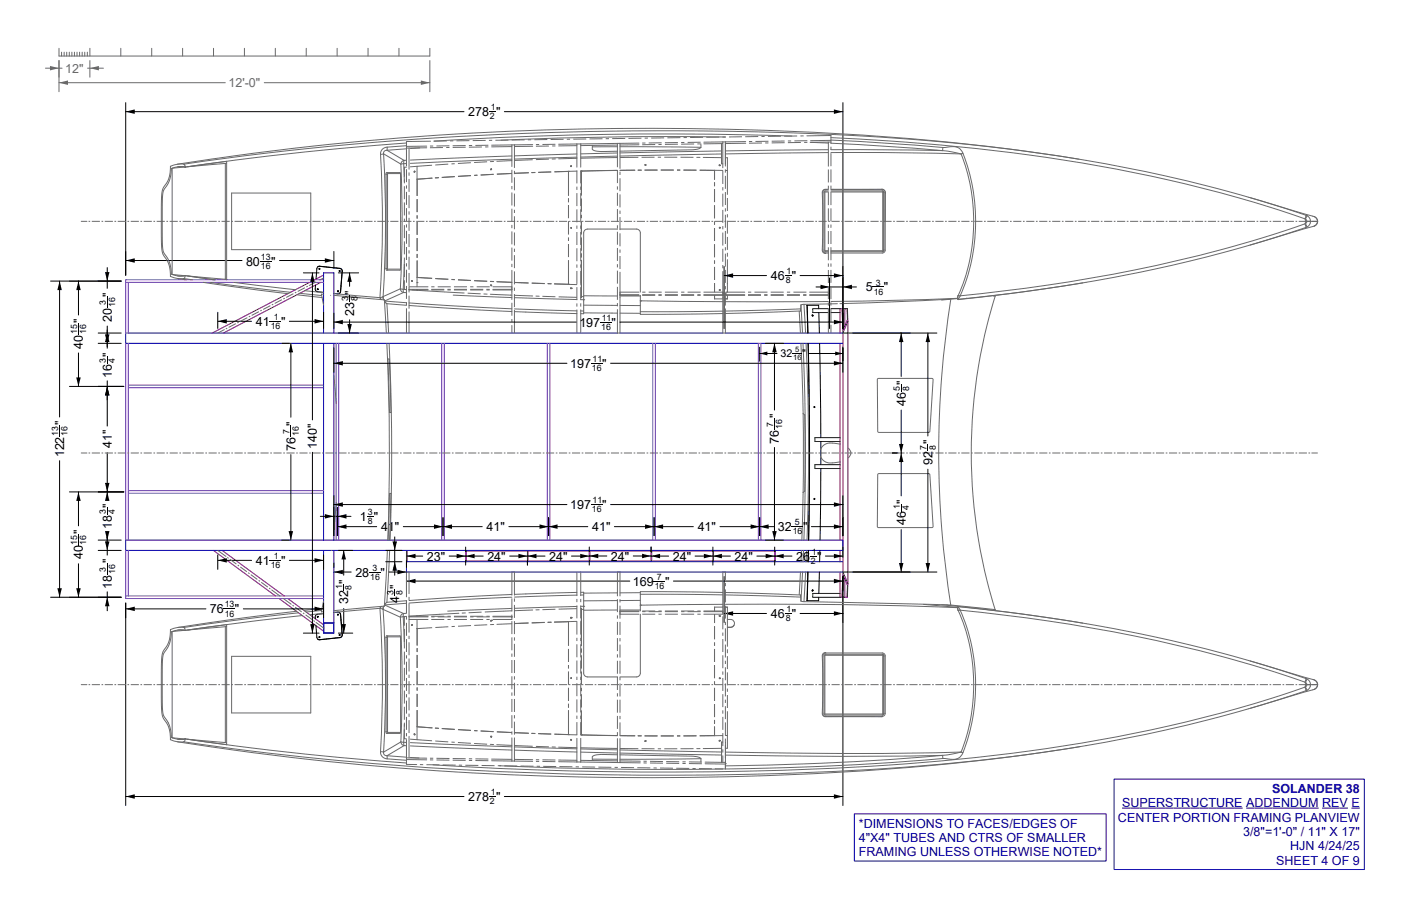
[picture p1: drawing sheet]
<svg xmlns="http://www.w3.org/2000/svg" width="432mm" height="279mm" viewBox="0 0 432 279" stroke-linecap="round" stroke-linejoin="round" font-family="sans-serif">
<defs><g id="words">
<g font-size="3.9" fill="#696969">
<text x="20.1" y="22.4">12&quot;</text>
<text x="70.4" y="26.9">12'-0&quot;</text>
</g>
<g font-size="3.9">
<text x="144.3" y="35.8">278 &quot;</text>
<text x="75.8" y="81.9">80</text>
<text x="83.6" y="81.9">&quot;</text>
<text x="237.6" y="86.4">46 &quot;</text>
<text x="266.9" y="89.9">5</text>
<text x="272.5" y="89.9">&quot;</text>
<text x="34.4" y="91.5" transform="rotate(-90 34.4 91.5)">&quot;</text>
<text x="25.6" y="99.7" transform="rotate(-90 25.6 99.7)">&quot;</text>
<text x="34.4" y="99.3" transform="rotate(-90 34.4 99.3)">20</text>
<text x="78.9" y="100.5">41</text>
<text x="86.6" y="100.5">&quot;</text>
<text x="109.1" y="97.3" transform="rotate(-90 109.1 97.3)">23 &quot;</text>
<text x="178.6" y="100.7">197</text>
<text x="188.5" y="100.7">&quot;</text>
<text x="25.6" y="107.5" transform="rotate(-90 25.6 107.5)">40</text>
<text x="175.7" y="113.4">197</text>
<text x="185.6" y="113.4">&quot;</text>
<text x="34.4" y="116.5" transform="rotate(-90 34.4 116.5)">16 &quot;</text>
<text x="279.1" y="125.1" transform="rotate(-90 279.1 125.1)">46 &quot;</text>
<text x="19.8" y="131.2" transform="rotate(-90 19.8 131.2)">&quot;</text>
<text x="91" y="131.2" transform="rotate(-90 91 131.2)">&quot;</text>
<text x="240.1" y="129" transform="rotate(-90 240.1 129)">&quot;</text>
<text x="240.1" y="136.8" transform="rotate(-90 240.1 136.8)">76</text>
<text x="19.8" y="141.1" transform="rotate(-90 19.8 141.1)">122</text>
<text x="34.4" y="138.3" transform="rotate(-90 34.4 138.3)">41&quot;</text>
<text x="91" y="139" transform="rotate(-90 91 139)">76</text>
<text x="97.7" y="138.5" transform="rotate(-90 97.7 138.5)">140&quot;</text>
<text x="287.4" y="143.5" transform="rotate(-90 287.4 143.5)">92 &quot;</text>
<text x="110.9" y="160.6">1 &quot;</text>
<text x="175.7" y="157">197</text>
<text x="185.6" y="157">&quot;</text>
<text x="279.1" y="162" transform="rotate(-90 279.1 162)">46 &quot;</text>
<text x="25.6" y="164.7" transform="rotate(-90 25.6 164.7)">&quot;</text>
<text x="34.4" y="163.1" transform="rotate(-90 34.4 163.1)">18 &quot;</text>
<text x="117.4" y="163.8">41&quot;</text>
<text x="150" y="163.8">41&quot;</text>
<text x="182.5" y="163.8">41&quot;</text>
<text x="215" y="163.8">41&quot;</text>
<text x="239.8" y="163.8">32</text>
<text x="247.5" y="163.8">&quot;</text>
<text x="25.6" y="172.5" transform="rotate(-90 25.6 172.5)">40</text>
<text x="34.4" y="173.8" transform="rotate(-90 34.4 173.8)">&quot;</text>
<text x="131.6" y="172.9">23&quot;</text>
<text x="150.2" y="172.9">24&quot;</text>
<text x="169.3" y="172.9">24&quot;</text>
<text x="188.3" y="172.9">24&quot;</text>
<text x="207.4" y="172.9">24&quot;</text>
<text x="226.4" y="172.9">24&quot;</text>
<text x="245.4" y="172.9">26 &quot;</text>
<text x="78.9" y="174.2">41</text>
<text x="86.6" y="174.2">&quot;</text>
<text x="109.5" y="177.8">28</text>
<text x="117.3" y="177.8">&quot;</text>
<text x="34.4" y="181.5" transform="rotate(-90 34.4 181.5)">18</text>
<text x="195.1" y="180.6">169</text>
<text x="205" y="180.6">&quot;</text>
<text x="64.7" y="189.2">76</text>
<text x="72.4" y="189.2">&quot;</text>
<text x="107.3" y="186.4" transform="rotate(-90 107.3 186.4)">32 &quot;</text>
<text x="123.1" y="186" transform="rotate(-90 123.1 186)">4 &quot;</text>
<text x="237.6" y="190.6">46 &quot;</text>
<text x="144.3" y="247">278 &quot;</text>
</g>
<g font-size="3.9" fill="#0000bf">
<text x="392" y="244.5">SOLANDER 38</text>
<text x="345.8" y="248.9">SUPERSTRUCTURE ADDENDUM REV E</text>
<text x="264.7" y="255.2">*DIMENSIONS TO FACES/EDGES OF</text>
<text x="344.6" y="253.4">CENTER PORTION FRAMING PLANVIEW</text>
<text x="383.2" y="257.8">3/8&quot;=1'-0&quot; / 11&quot; X 17&quot;</text>
<text x="264.7" y="259.6">4&quot;X4&quot; TUBES AND CTRS OF SMALLER</text>
<text x="397.6" y="262.3">HJN 4/24/25</text>
<text x="264.7" y="264.1">FRAMING UNLESS OTHERWISE NOTED*</text>
<text x="393.3" y="266.7">SHEET 4 OF 9</text>
</g>
<g font-size="3.3">
<text x="240.6" y="110.2">32</text>
<text x="247.2" y="110.2">&quot;</text>
</g>
<g font-size="2.7">
<text x="151.3" y="34">1</text>
<text x="151" y="36.8">2</text>
<text x="80.4" y="80.1">13</text>
<text x="80.4" y="82.9">16</text>
<text x="242.2" y="87.4">8</text>
<text x="242.4" y="84.6">1</text>
<text x="269.9" y="88.1">3</text>
<text x="32.6" y="94" transform="rotate(-90 32.6 94)">3</text>
<text x="35.5" y="94.7" transform="rotate(-90 35.5 94.7)">16</text>
<text x="107.3" y="92.8" transform="rotate(-90 107.3 92.8)">3</text>
<text x="110.2" y="92.8" transform="rotate(-90 110.2 92.8)">8</text>
<text x="269.3" y="90.9">16</text>
<text x="83.4" y="101.5">16</text>
<text x="84.4" y="98.7">1</text>
<text x="185.3" y="101.7">16</text>
<text x="185.5" y="98.9">11</text>
<text x="23.8" y="102.9" transform="rotate(-90 23.8 102.9)">15</text>
<text x="26.6" y="102.9" transform="rotate(-90 26.6 102.9)">16</text>
<text x="32.6" y="111.9" transform="rotate(-90 32.6 111.9)">3</text>
<text x="35.4" y="111.9" transform="rotate(-90 35.4 111.9)">4</text>
<text x="182.6" y="111.6">11</text>
<text x="182.4" y="114.4">16</text>
<text x="277.3" y="120.5" transform="rotate(-90 277.3 120.5)">5</text>
<text x="280.2" y="120.5" transform="rotate(-90 280.2 120.5)">8</text>
<text x="238.3" y="131.5" transform="rotate(-90 238.3 131.5)">7</text>
<text x="17.9" y="134.3" transform="rotate(-90 17.9 134.3)">13</text>
<text x="20.8" y="134.3" transform="rotate(-90 20.8 134.3)">16</text>
<text x="89.2" y="133.7" transform="rotate(-90 89.2 133.7)">7</text>
<text x="92.1" y="134.4" transform="rotate(-90 92.1 134.4)">16</text>
<text x="241.1" y="132.2" transform="rotate(-90 241.1 132.2)">16</text>
<text x="285.5" y="138.9" transform="rotate(-90 285.5 138.9)">7</text>
<text x="288.4" y="138.9" transform="rotate(-90 288.4 138.9)">8</text>
<text x="182.6" y="155.2">11</text>
<text x="32.6" y="158.5" transform="rotate(-90 32.6 158.5)">3</text>
<text x="35.4" y="158.5" transform="rotate(-90 35.4 158.5)">4</text>
<text x="113.4" y="161.7">8</text>
<text x="113.4" y="158.8">3</text>
<text x="182.4" y="158">16</text>
<text x="245" y="162">5</text>
<text x="277.3" y="157.1" transform="rotate(-90 277.3 157.1)">1</text>
<text x="280.1" y="157.4" transform="rotate(-90 280.1 157.4)">4</text>
<text x="23.8" y="167.9" transform="rotate(-90 23.8 167.9)">15</text>
<text x="26.6" y="167.9" transform="rotate(-90 26.6 167.9)">16</text>
<text x="244.3" y="164.8">16</text>
<text x="84.4" y="172.4">1</text>
<text x="249.9" y="173.9">2</text>
<text x="250.2" y="171.1">1</text>
<text x="32.6" y="176.3" transform="rotate(-90 32.6 176.3)">3</text>
<text x="35.5" y="176.9" transform="rotate(-90 35.5 176.9)">16</text>
<text x="83.4" y="175.2">16</text>
<text x="114.1" y="178.8">16</text>
<text x="114.8" y="176">3</text>
<text x="202.5" y="178.8">7</text>
<text x="105.5" y="181.5" transform="rotate(-90 105.5 181.5)">1</text>
<text x="108.4" y="181.8" transform="rotate(-90 108.4 181.8)">8</text>
<text x="121.2" y="183.6" transform="rotate(-90 121.2 183.6)">3</text>
<text x="124.1" y="183.6" transform="rotate(-90 124.1 183.6)">8</text>
<text x="201.8" y="181.6">16</text>
<text x="69.2" y="187.3">13</text>
<text x="69.2" y="190.2">16</text>
<text x="242.2" y="191.6">8</text>
<text x="242.4" y="188.8">1</text>
<text x="151.3" y="245.2">1</text>
<text x="151" y="248">2</text>
</g>
<g font-size="2.3">
<text x="244.5" y="111.1">16</text>
<text x="245" y="108.6">5</text>
</g>
</g></defs>
<!-- layer: Make2D -->
<g fill="none" stroke="#bf0000" stroke-width=".31">
<path d="M95.4 87.1l-30 15.6M98.9 87.1l-30.1 15.6M99.7 84.8l-2.8 1.5M259.5 95.2l.3 7.5M259.6 95.2l.3 6.5 1.3-3.1-.1-3.4M260.4 95.2v5.3M261.3 99.1l-.1-3.9h-2.3v7.5M261.3 99.1v80.8M261.3 99.1l-1.5 3.6M258.9 105.9v60.7M259.8 102.7v73.7M65.8 169.7l19.1 14.1"/>
<path d="M68.5 169.7l19.1 14.1M125.3 169.7v3.5h.2v-3.5M143.5 169.7v3.5M143.7 169.7v3.5M162.6 169.9v3.1M162.8 169.9v3.1M181.6 169.9v3.1M181.8 169.9v3.1M200.7 169.9v3.1M200.9 169.9v3.1M219.7 169.9v3.1M219.9 169.9v3.1"/>
<path d="M238.8 169.7v3.5M238.8 169.9h-95.1M238.8 173h-95.1M239 169.7v3.5M258.9 169.7v3.5M258.9 176.4v7.8h2.3l.1-4.3M259.8 176.4l-.3 7.8M259.8 176.4l1.5 3.5M260.4 178.6v5.6M86 184.6l13.7 10M88.7 184.6l11 8.1M259.6 184.2l.3-6.8 1.3 3.1-.1 3.7"/>
</g>
<g fill="none" stroke="#0000bf" stroke-width=".31">
<path d="M38.7 102.7v3.2h195M39.5 102.7h150.8M99.7 102.7v-18.6h3.2v18.6M99.7 105.9v60.7M102.9 105.9v60.7M191.1 102.7h31.7M223.6 102.7h36.2M234.5 105.9h25.3M38.7 166.6h221.1v3.1h-221.1zM99.7 169.7v25.6h3.2v-25.6M125.3 173.2v3.2h134.5M125.5 173.2h134.3"/>
<path d="M99.7 192.1h3.2M99.8 192.2h3v3h-3zM263.3 251h77.6v14.5h-77.6z"/>
</g>
<g fill="none" stroke="#7d26cd" stroke-width=".31">
<path d="M38.7 87.1h61M99.7 86.3h-61v16.4h.8v-15.6M38.7 105.9v60.7M39.5 105.9v60.7M39.5 118.8h60.2M39.5 119.6h60.2M103.6 105.9v60.7M104.4 105.9v60.7M136.1 105.9v60.7M136.9 105.9v60.7M168.7 105.9v60.7M169.5 105.9v60.7"/>
<path d="M201.2 105.9v60.7M202 105.9v60.7M39.5 151.3h60.2M39.5 152.1h60.2M38.7 169.7v14.9h61M39.5 169.7v14.1M233.7 166.6v-60.7h.8v60.7M38.7 183.8h61"/>
</g>
<path d="M255.3 95.2h-4.8v1.2h4.8M256.1 96.4h2.8M256.1 95.2h2.8M260.4 95.2h.1M258.9 135h-7.7v1.2h7.7M258.9 143.3h-7.7v1.2h7.7M258.9 183h-8.4v1.2h8.4" fill="none" stroke="#006300" stroke-width=".31"/>
<g fill="none" stroke="#696969" stroke-width=".31">
<path d="M18.2 14.9v2.4h114.3v-2.4M19 16.1v1.2M19.8 16.1v1.2M20.6 16.1v1.2M21.4 16.1v1.2M22.2 16.1v1.2M22.9 16.1v1.2M23.7 16.1v1.2M24.5 16.1v1.2M25.3 16.1v1.2M26.1 16.1v1.2M26.9 16.1v1.2"/>
<path d="M27.7 14.9v2.4M37.2 14.9v2.4M46.8 14.9v2.4M56.3 14.9v2.4M65.8 14.9v2.4M75.3 14.9v2.4M84.9 14.9v2.4M94.4 14.9v2.4M103.9 14.9v2.4M113.4 14.9v2.4M123 14.9v2.4M55 51.4l2.1 .1"/>
<path d="M56.6 50.6l23.1-3.1 24.4-2.6 24.2-2 24.6-1.4 25.4-.9 26-.3 25.9 .3 25.5 .8 20.7 1.2 20.6 1.8 19.9 2.3 17.8 2.8 18 3.3 16.5 3.8 16.6 4.5 16.7 5.3M56.6 50.6l.5 .9M56.6 50.6a7.4 7.4 0 0 0-4.1 .7l-.4 3.6-1.8 3-.4 1.3-.2 9.4 .2 8.7 .4 1.3 1.8 3 .4 3.6a7.4 7.4 0 0 0 4.1 .7M57 51.5l-3.9 .4v32.7l3.9 .4M57.1 51.5h.1M57.1 51.5l-1.8-.1-2.5 .6a13.9 13.9 0 0 1-2.5 7.1l-.3 3.6 .1 12.5 .2 2.2 .7 1.4a9.2 9.2 0 0 1 1.8 5.8l2.1 .5 2.2-.1M57.1 51.5l12.7-1.7v36.5M69.5 50.4l-11.6 1M69.5 50.4v35.7M69.8 50.3l-.3 .1M71.4 59.5h24.4v17.5h-24.4zM117.3 47.6l.5 11.8 .1 10.3-.2 10.4-.6 11.7"/>
<path d="M118.2 47.4l.5 11.8 .1 10.3-.2 10.3-.5 11.7M118.2 47.4l5.3 3.2M118.2 47.4l-.9 .2M119 53.7l.1-.5h4.2l.2 .5-.1 29.3-.1 .3h-4.2l-.1-.5M119 53.7v29.1M119 53.7h.3M119.3 46.3l5.2 3.2M119.3 46.3a.93 .93 0 0 0-1.1 1.1M119.3 45.4a2.09 2.09 0 0 0-2 2.2M119.3 45.4v.9M119.3 53.7v29.1M119.5 53.2l-.2 .5"/>
<path d="M123.4 53.5h-3.9l-.1 .2v29.2l4 .1M123.5 50.6l.4 18.6-.5 19.9M124.4 50.5l-.9 .1M124.4 50.5l.2 5.5M124.5 49.5a1.27 1.27 0 0 0-1 1.1M124.5 49.5l-.1 1M124.6 55.4v1M124.6 57.4v4M125.3 52.2v4M125.3 57.2v1M125.3 59.2v4M125.3 51.5l-.7 .1v2.8"/>
<path d="M125.3 44.1l-18.2 1.5-16.8 1.7-16.7 1.9-16.5 2.3M125.3 45.9l-6 .4M125.3 49.4l-.8 .1M125.3 50.4l-.9 .1M125.3 44.9l-6 .5M126.1 45.7v6.5M126.1 53.2v1M126.1 55.2v4M127.8 52.8l-.1 .3M128.5 51.3v4M128.5 51.3l-2 .1M128.5 55.3v5.1"/>
<path d="M128.5 55.3h.1M128.6 55.3v5.1M129.4 45.6l-2.9 .2M131.5 45.1l-6.2 .1M131.5 45.6l-6.2 .1M132.7 43.5l-7.4 .1v7.6M133.2 54.9l-4.7 .4M133.2 51l-4.7 .3M133.2 54.9l-4.6 .4M133.5 45h-1M134.2 54.8h1zM136.2 54.7l3.9-.3z"/>
<path d="M136.5 45.5l-4 .1M137.7 43.5h-4M138.2 50.6l-4 .3M138.5 45h-4M138.5 45.5h-1M139.7 43.4l-1 .1M140.1 50.5h-1M143.5 44.9h-4M143.5 45.4l-4 .1M144.7 43.4h-4M145.1 50.2l-4 .2M145.1 54.1l-4 .3"/>
<path d="M145.5 44.9h-1M147.1 54l-1 .1M148.5 45.3l-4 .1M149.7 43.3l-4 .1M150.1 49.9l-4 .2M150.5 44.8h-4M150.5 45.3h-1M151.5 52.1l-.2 .2M151.5 52.1h.1M151.7 43.3h-1M152.1 49.8h-1M152.1 53.7l-4 .3"/>
<path d="M152.2 53.8l-4 .2M153.1 53.7l4.7-.2-4.6 .2M156.7 43.2l-4 .1M157.8 49.1l-31.3 1.3M157.8 44.7v6.7M157.8 52.4v4M157.8 57.4v1M157.8 59.4v4M157.8 45.2l-6.3 .1M157.8 48.1l-31.3 1.3M157.8 49.5l-4.7 .2M158.6 44.7v7"/>
<path d="M158.6 52.7v1M158.6 54.7v4M158.6 59.7v4M161.7 43.1l-4 .1M162.9 53.3l-4.3 .1 4.3-.1M163.7 43.1h-1M164.2 44.6l-12.7 .2M164.2 45.1l-5.6 .1M164.2 49.3l-5.6 .2M164.9 53.2h-1h1M166.2 44.6h-1M168.7 43l-4 .1"/>
<path d="M169.2 49.1l-4 .1M169.2 45l-4 .1M169.9 53l-4 .1M171.2 49h-1M171.2 44.5l-4 .1M171.2 45h-1M173.7 43h-4M175.2 52.8h.1M175.2 52.8l-4.3 .2M175.2 52.8v7.5M175.2 52.9l-4.3 .1M175.7 42.9h-1"/>
<path d="M176.1 51.2l-.2 .1M176.1 51.2l-.1-.1-.1 .2M177.8 52.8h-2.6M177.8 47.5l-19.2 .6M177.8 44.4v7.2M177.8 52.6v4M177.8 57.6v1M177.8 59.6v4M177.8 44.9l-5.6 .1M177.8 48.8l-5.6 .2M177.8 48.5l-19.2 .6M179 44.4v7.1"/>
<path d="M179 52.5v4M179 57.5v1M179 59.5v4M179.2 52.7h-.2M179.2 52.7v7.6M179.2 52.7l11.1-.2-11.1 .3v7.5M179.2 52.8h.1M180.7 42.9h-4M182.6 44.8a1.2 1.2 0 0 0 .1 1.4 1.2 1.2 0 0 0 1.2 .4h6.4M185.7 42.8h-4M187.7 42.8h-1M190.3 44.2v7.3"/>
<path d="M190.3 52.5v4M190.3 57.5v1M190.3 59.5v4M190.3 47.2l-11.3 .3M190.3 48.6l-11.3 .2M190.3 44.7l-11.3 .2M190.3 48.1l-11.3 .3M190.3 45.2l-7.7 .1M190.3 44.2l-18.1 .3M191.1 44.2v7.8M191.1 53v1M191.1 55v4"/>
<path d="M191.1 60v4M191.1 52.5h4.6zM191.1 45.2l24.9 .2M192.7 42.7h-4M196.7 48.5l-5.6 .1M196.9 44.1l-6.6 .1M196.9 44.6l-5.8 .1M197.7 52.5h-1M197.7 42.6l-4 .1M198.8 50.8l.3 .1M198.8 50.8l.2 .2zM198.9 44.1h-1"/>
<path d="M199.1 50.9h.1M199.7 42.6h-1M201.7 48.5h-4M201.9 44.6h-4M202.7 52.4h-4l4 .1M203.7 52.5h4M203.7 52.4h4M203.7 48.5h-1M203.9 44l-4 .1M203.9 44.5l-1 .1M204.7 42.5l-4 .1M204.7 48.5h4"/>
<path d="M208.7 52.5h.9M208.7 52.4h1M208.9 44h-4M208.9 44.5h-4M209.7 42.4l-4 .1M209.7 48.5h4M210.7 52.4l4 .1M210.9 43.9h-1M211.7 42.4h-1M213.9 44.4l-4 .1M214.7 48.5h1M215.6 52.5l4.6 .1"/>
<path d="M215.7 52.5h4.5M215.9 43.9h-4M215.9 44.4h-1M216 44.4a1.13 1.13 0 0 1-.1 1.2 1.13 1.13 0 0 1-1.1 .4l-23.7 .6M216.7 42.3l-4 .1M216.7 48.5l5.7 .1M220.2 52.6v2.7zM220.2 58.3v4M220.2 56.3v1M220.2 52.5l2.6 .1M220.2 52.5v.1M221.7 50.9l.2 .1"/>
<path d="M221.7 50.9h.1M221.7 42.3h-4M221.9 51h.1M222.4 44.3v6.2h.4M222.4 46.6l-31.3 .6M222.4 47.5l-31.3 .6M222.8 43.8v7.9M222.8 52.7v4M222.8 57.7v1M222.8 59.7v4M222.8 44.3l-5.9 .1M223.6 43.8v7.4"/>
<path d="M223.6 52.2v1M223.6 54.2v4M223.6 59.2v4M223.6 48.6h.6v4M223.6 50.5h.1M223.6 52.6h.6M223.6 42.3l-36-.1-33.2 1M223.7 42.2l-1 .1M224.2 52.6v7.5M228.7 42.2h-4M229.8 43.7l-12.9 .1M229.8 44.2l-6.2 .1"/>
<path d="M231.8 43.6l-1 .1M233.7 42.1l-4 .1M234.8 44.1l-4 .1M235.7 42.1h-1M236.8 43.6h-4M236.8 44.1h-1M240.7 42l-4 .1M241.8 43.5l-4 .1M241.8 44l-4 .1M243.8 43.5h-1M244 42l-28.5-.6h-27.6l-27.7 .8-26.5 1.3M245.7 41.9l-4 .1"/>
<path d="M246.8 43.9l-4 .1M247.7 41.9h-1M248.7 41.9l7.4-.1v2.4M248.8 43.4l-4 .1M248.8 43.9h-1M249.7 43.9l5.6 .2M255.3 59.2h-.9l-.2 .2v17.7l.2 .2h.9M255.3 58.5h-.8a.91 .91 0 0 0-.9 .9v17.7a.91 .91 0 0 0 .9 .9M255.3 46.2l-31.7 .3M255.3 43.8v7.5M255.3 52.3v4M255.3 57.3v1"/>
<path d="M255.3 59.3v4M255.3 58.4a1.54 1.54 0 0 0-1.5 .4 1.54 1.54 0 0 0-.3 1.6v17.2a.74 .74 0 0 0 1 .4M255.3 58.9h-1l-.3 .5v17.7l.3 .5h1M255.3 47.1l-31.7 .4M256.1 47.1h21.3l18.8 .4M256.1 46.2l34.4 .2M256.1 43.3l-6.3 .1M256.1 43.8l-6.3 .1M256.1 45.2v1M256.1 47.2v4M256.1 52.2v4M256.1 57.2v1"/>
<path d="M256.1 59.2v4M256.1 58.9h15.8M256.1 42.4l19.8 1.2a508.1 508.1 0 0 1 110.7 18.8l15.6 5.1M256.1 43.2l17.3 .9 17.2 1.4M256.1 58.5h15.8M256.1 44.2l17.2 .9 17.2 1.3M256.1 59.2l15.9 .1 .1 17.8-.2 .2h-15.8M271.8 58.4h-15.7M271.8 58.4l.7 .2 .4 .7-.1 9M271.8 58.4l.1 .1M271.9 58.9l.5 .5M271.9 58.5a.91 .91 0 0 1 .9 .9v17.7a.91 .91 0 0 1-.9 .9h-15.8"/>
<path d="M272.4 59.4v17.7M272.4 59.4h.1M290.5 46.4l5.7 1.1M290.6 45.5l-.1 .9M290.6 45.5l1.9-.2a3.4 3.4 0 0 1 4.3 2M296.2 47.5a57.4 57.4 0 0 1-.9 43.7M296.8 47.3a58 58 0 0 1-.9 43.9M296.8 47.3l-.6 .2M332.6 49.1l-20.7-3-22.8-2.6a963.5 963.5 0 0 0-234.3 7.1M25 68.3h1.8M27.3 68.3h.5M28.3 68.3h2.5"/>
<path d="M31.3 68.3h.5M32.3 68.3h2.5M35.3 68.3h.5M36.3 68.3h2.5M39.3 68.3h.5M40.3 68.3h2.5M43.3 68.3h.5M44.3 68.3h2.5M47.3 68.3h.5M48.3 68.3h2.5M51.3 68.3h.5M52.3 68.3h2.5"/>
<path d="M55.3 68.3h.5M56.3 68.3h2.5M59.3 68.3h.5M60.3 68.3h2.5M63.3 68.3h.5M64.3 68.3h2.5M67.3 68.3h.5M68.3 68.3h2.5M71.3 68.3h.5M72.3 68.3h2.5M75.3 68.3h.5M76.3 68.3h2.5"/>
<path d="M79.3 68.3h.5M80.3 68.3h2.5M83.3 68.3h.5M84.3 68.3h2.5M87.3 68.3h.5M88.3 68.3h2.5M91.3 68.3h.5M92.3 68.3h2.5M95.3 68.3h.5M96.3 68.3h2.5M99.3 68.3h.5M100.3 68.3h2.5"/>
<path d="M103.3 68.3h.5M104.3 68.3h2.5M107.3 68.3h.5M108.3 68.3h2.5M111.3 68.3h.5M112.3 68.3h2.5M115.3 68.3h.5M116.3 68.3h2.5M119.3 68.3h.5M120.3 68.3h2.5M123.3 68.3h.5M124.3 68.3h2.5"/>
<path d="M124.6 62.4v4M124.6 79.4v1M124.6 67.4v1M124.6 69.4v4M124.6 74.4v4M125.3 64.2v4M125.3 69.2v1M125.3 71.2v4M125.3 76.2v4M126.1 60.2v4M126.1 65.2v1M126.1 67.2v4"/>
<path d="M126.1 72.2v4M126.1 77.2v1M126.1 79.2v4M127.3 68.3h.5M128.3 68.3h2.5M128.5 61.4v4M128.5 66.4v1M128.5 78.4v1M128.5 68.4v4M128.5 73.4v4M128.6 61.4v4M128.6 78.4v1"/>
<path d="M128.6 66.4v1M128.6 73.4v4M128.6 68.4v4M131.3 68.3h.5M132.3 68.3h2.5M135.3 68.3h.5M136.3 68.3h2.5M139.3 68.3h.5M140.3 68.3h2.5M143.3 68.3h.5M144.3 68.3h2.5M147.3 68.3h.5"/>
<path d="M148.3 68.3h2.5M151.3 68.3h.5M152.3 68.3h2.5M155.3 68.3h.5M156.3 68.3h2.5M157.8 64.4v4M157.8 69.4v1M157.8 71.4v4M157.8 76.4v4M158.6 64.7v1M158.6 66.7v4M158.6 71.7v4"/>
<path d="M158.6 76.7v1M158.6 78.7v4M159.3 68.3h.5M160.3 68.3h2.5M163.3 68.3h.5M164.3 68.3h2.5M167.3 68.3h.5M168.3 68.3h2.5M171.3 68.3h.5M172.3 68.3h2.5M175.2 61.3v1M175.2 63.3v4"/>
<path d="M175.2 68.3v4M175.2 73.3v1M175.2 75.3v4M175.3 68.3h.5M176.3 68.3h2.5M177.8 64.6v4M177.8 69.6v1M177.8 71.6v4M177.8 76.6v4M179 64.5v4M179 69.5v1M179 71.5v4"/>
<path d="M179 76.5v4M179.2 66.3v1M179.2 68.3v4M179.2 61.3v4M179.2 73.3v4M179.2 78.3v1M179.3 68.3h.5M180.3 68.3h2.5M183.3 68.3h.5M184.3 68.3h2.5M187.3 68.3h.5M188.3 68.3h2.5"/>
<path d="M190.3 70.6h-9.2a1.19 1.19 0 0 0-1.2 1.2v19.7M190.3 64.5v4M190.3 69.5v1M190.3 71.5v4M190.3 76.5v4M191.1 65v1M191.1 67v4M191.1 72v4M191.1 77v1M191.1 79v4M191.1 70.6l5.4 .1 .8 .8 .1 18.6M191.3 68.3h.5"/>
<path d="M192.3 68.3h2.5M195.3 68.3h.5M196.3 68.3h2.5M199.3 68.3h.5M200.3 68.3h2.5M203.3 68.3h.5M204.3 68.3h2.5M207.3 68.3h.5M208.3 68.3h2.5M211.3 68.3h.5M212.3 68.3h2.5M215.3 68.3h.5"/>
<path d="M216.3 68.3h2.5M219.3 68.3h.5M220.2 70.3v4M220.2 75.3v4M220.2 69.3v-1v1M220.2 63.3v4M220.3 68.3h2.5M221.8 70.1v.3M222.8 64.7v4M222.8 69.7v1M222.8 71.7v4M222.8 76.7v4"/>
<path d="M223.3 68.3h.5M223.6 64.2v1M223.6 66.2v4M223.6 71.2v4M223.6 76.2v1M223.6 78.2v4M224.2 68.1v4M224.2 73.1v4M224.2 66.1v1M224.2 78.1v1M224.2 61.1v4M224.3 68.3h2.5"/>
<path d="M227.3 68.3h.5M228.3 68.3h2.5M231.3 68.3h.5M232.3 68.3h2.5M235.3 68.3h.5M236.3 68.3h2.5M239.3 68.3h.5M240.3 68.3h2.5M243.3 68.3h.5M244.3 68.3h2.5M247.3 68.3h.5M248.3 68.3h2.5"/>
<path d="M251.3 68.3h.5M252.3 68.3h2.5M254.5 78h.8M255.3 64.3v4h.5M255.3 69.3v1M255.3 71.3v4M255.3 76.3v4M256.1 64.2v4M256.1 69.2v1M256.1 71.2v4M256.1 76.2v4M256.3 68.3h2.5"/>
<path d="M259.3 68.3h.5M260.3 68.3h2.5M263.3 68.3h.5M264.3 68.3h2.5M267.3 68.3h.5M268.3 68.3h2.5M271.3 68.3h.5M272.3 68.3h2.5M272.4 77.1l-.5 .5M272.4 77.1h.1M272.4 77.1l-.5 .5h-15.8M275.3 68.3h.5"/>
<path d="M276.3 68.3h2.5M279.3 68.3h.5M280.3 68.3h2.5M283.3 68.3h.5M284.3 68.3h2.5M287.3 68.3h.5M288.3 68.3h2.5M291.3 68.3h.5M292.3 68.3h2.5M295.3 68.3h.5M296.3 68.3h2.5M299.3 68.3h.5"/>
<path d="M300.3 68.3h2.5M303.3 68.3h.5M304.3 68.3h2.5M307.3 68.3h.5M308.3 68.3h2.5M311.3 68.3h.5M312.3 68.3h2.5M315.3 68.3h.5M316.3 68.3h2.5M319.3 68.3h.5M320.3 68.3h2.5M323.3 68.3h.5"/>
<path d="M324.3 68.3h2.5M327.3 68.3h.5M328.3 68.3h2.5M331.3 68.3h.5M332.3 68.3h2.5M335.3 68.3h.5M336.3 68.3h2.5M339.3 68.3h.5M340.3 68.3h2.5M343.3 68.3h.5M344.3 68.3h2.5M347.3 68.3h.5"/>
<path d="M348.3 68.3h2.5M351.3 68.3h.5M352.3 68.3h2.5M355.3 68.3h.5M356.3 68.3h2.5M359.3 68.3h.5M360.3 68.3h2.5M363.3 68.3h.5M364.3 68.3h2.5M367.3 68.3h.5M368.3 68.3h2.5M371.3 68.3h.5"/>
<path d="M372.3 68.3h2.5M375.3 68.3h.5M376.3 68.3h2.5M379.3 68.3h.5M380.3 68.3h2.5M383.3 68.3h.5M384.3 68.3h2.5M385.4 61l19.7 5.8M387.3 68.3h.5M388.3 68.3h2.5M391.3 68.3h.5M392.3 68.3h2.5"/>
<path d="M395.3 68.3h.5M396.3 68.3h2.5M399.3 68.3h.5M400.3 68.3h2.5M402.2 69l-11.3 3.8-12.5 3.7-12.1 3.1-13.2 3-13.4 2.6-15.1 2.5-13.5 1.8-15.2 1.7M402.2 69l.3 1.1M402.2 67.5l.1 .1M402.3 67.6l.5 .6M402.3 67.6v1.4M402.3 69l.5 1M402.3 69h-.1M402.5 70.1l-12.2 4-12.4 3.5-12.4 3.2-13.6 3-13.3 2.6-14 2.3-14.8 2-14.5 1.6"/>
<path d="M402.5 66.4l.3 .1M402.5 66.4l-.3 1.1M402.8 68.2h.1M402.8 68.2l1.1 .1M402.8 68.3l-.5 .7M402.8 66.5h.1M402.8 66.5l-.5 1.1M402.8 66.5l.8 .7 .3 1.1M403.3 68.3h.5M403.9 68.3a1.96 1.96 0 0 1-1.4 1.8M403.9 68.3h2.1M404.3 68.3h1.7"/>
<path d="M405.1 69.7l-19.9 5.9M405.1 66.8l.7 .6 .3 .9M405.2 69.7h.1M405.1 66.8l.7 .6 .2 .9M406 68.3h.1M406 68.3l-.1 .6-.8 .8M406.1 68.3l-.2 .7-.7 .6M54.8 85.9l2.6 .4M56.6 85.9l2.7 .4M57.1 85l-2.4 .1M57.1 85l9 1.3M57.1 85l-.5 .9"/>
<path d="M57.1 85l9.2 1.3M57.9 85.1l11.6 1M62.6 87.1l26.1 3.5M64.9 87.1l24.6 3M69.5 86.1l.3 .2M72 87.1l19.1 2.2M72.7 99.8l-2.2 1.2M73.6 99.3l-.5 .3M76.2 98l-2.2 1.1M77.1 97.5l-.4 .2M79.8 96.1l-2.2 1.2M80.7 95.7l-.5 .2"/>
<path d="M83.3 94.3l-2.2 1.1M84.2 93.8l-.4 .2M86.9 92.4l-2.2 1.2M87.8 92l-.5 .2M90.4 90.6l-2.2 1.1M91.3 90.1l-.4 .2M91.5 90.9l7.8 .9M92.4 90.5l6.7 .6M93.9 89.7l5.8 .5M94 88.7l-2.2 1.2M94.9 88.3l-.5 .2M97.3 87l-2 1"/>
<path d="M99.7 90.8l-.7-.1 .7 3.4M99.7 85.7l-1 .6M101.9 91.1h.1M102.9 90.5l14.2 1.3M102.9 91.1l15.6 1.4M105.7 91.4l5.3 .4M117.1 91.8l.4 .6zM118.1 91.6h.1M118.1 91.6l-1 .2M118.1 91.6l.1 .9M118.1 91.5v.1M118.5 92.5l.6 10.2"/>
<path d="M118.5 92.5l.2 .7 .5 .5 6.1 .4v-.9M118.6 92.8h.1M118.6 92.8l6.7 .6M118.9 93.4h.1M119 82.8h.3M119.2 93.7l.6 9M119.3 82.8l.2 .5M123.4 89.1l-5.3 2.4M123.4 89.1l.9 .1M123.4 89.1a1.24 1.24 0 0 0 1 1.1M124.3 89.2l.1 1M124.3 89.2h.3"/>
<path d="M124.4 90.2h.1M124.4 90.2l-5.8 2.6M124.4 90.2l.9 .1M124.6 86.4v2.9h.7M124.6 81.4v4M124.6 80.4l-.3 8.8M125.3 81.2v1M125.3 83.2v4M125.3 88.2v4M125.3 95.2v7.5M126.1 84.2v4M126.1 91.2v4"/>
<path d="M126.1 96.2v6.5M126.1 89.2h5.8M126.1 89.4h5.8M126.1 93.4l31.7 1.8M126.1 94.2l31.7 1.9M126.9 86.5l.2 .3M127 89.4l1.5 .1M127.1 86.8h.1M128.5 89.5l14.6 .9M128.5 89.4v.1M128.5 87.1h.1M128.5 80.4v5.2"/>
<path d="M128.5 87.2h.1M128.5 85.6v2.8M128.5 85.6l4.7 .3M128.6 80.4v5.1M128.6 85.5l4.6 .3M128.6 85.5l-.1 .1M131.9 88.4h-5.8v1.8M132.9 88.4h1M132.9 89.2h4M132.9 89.4h4M134.2 85.9l4 .2-4-.2M134.9 88.4h4"/>
<path d="M137.9 89.2h1M137.9 89.4h1M139.2 86.2l1 .1-1-.1M139.7 91l18.1 .8M139.9 88.4h4M139.9 89.2h4M139.9 89.4h4M144.1 90.4l4 .2M144.9 88.4h1M144.9 89.2h4M144.9 89.4h4M145.2 86.5l-4.1-.2 4 .2"/>
<path d="M146.9 88.4h4M149.1 90.7h1M149.9 89.2h1M149.9 89.4h1M150.2 86.7l-4.1-.1 4 .2M151.1 90.7l6.7 .3M151.1 86.8l1 .1M151.2 86.8h1M151.3 87.9l.2 .2M151.9 88.4h5.9M151.9 89.2h5.9M151.9 89.4h5.9"/>
<path d="M153.1 86.9l4.7 .2M153.2 86.9l4.6 .2M157.8 81.4v1M157.8 83.4v9M157.8 93.4v4M157.8 98.4v1M158.6 83.7v4M158.6 88.7v1M158.6 90.7v4M158.6 95.7v7M158.6 87.1l4.3 .2M158.6 95.3l19.2 .6"/>
<path d="M158.6 91.1l5.6 .2M158.6 91.8l19.2 .6M158.6 96.1l19.2 .6M163.9 87.3l4 .1M165.2 91.3h1M167.2 91.4l4 .1M168.9 87.5h1h-1M170.9 87.5l4.3 .2M172.2 91.5l5.6 .2M175.2 80.3v7.4zM175.2 87.7l2.6 .1M175.2 87.7h.1"/>
<path d="M175.9 88.8v.1M176.2 88.9h.1M177.8 81.6v1M177.8 83.6v4M177.8 88.6v4M177.8 93.6v1M177.8 95.6v7.1M179 95.9h.9M179 81.5v1M179 83.5v4M179 88.5v4M179 93.5v1"/>
<path d="M179 95.5v7.2M179 87.8h.2M179 92.4h.9M179.2 80.3v7.5M179.2 91.7h.1M179.2 87.8h.1M179.2 87.8v3.9h-.2M179.2 91.5h.7M179.2 87.8v3.9M179.9 92.4h.1M179.9 96.5l10.4 .1M179.9 92.5v4.3l-.9-.1"/>
<path d="M179.9 91.5v.9M179.9 94.1l10.4 .1M179.9 91.2l10.4 .1M190.3 81.5v1M190.3 83.5v4M190.3 88.5v4M190.3 93.5v1M191.1 84v18.7h-.8v-7.2M191.1 90.9h5.8M191.1 91.1h5.8M191.1 90.1h5.8M191.1 94.2h6.3"/>
<path d="M191.1 96.6h6.3M197.4 92.8h.1M197.4 92.8l25.4 .2M197.4 92.8v4.1l25.4-.2M197.4 91.1v1.7M197.4 91.3h-6.3M197.9 90.9h4M197.9 91.1h4M197.9 90.1h1M199.9 90.1h4M202.9 90.9h1M202.9 91.1h1"/>
<path d="M204.9 90.9h4M204.9 91.1h4M204.9 90.1h4M209.9 90.9h4M209.9 91.1h4M209.9 90.1h1M211.9 90.1h4M214.9 90.9h1M214.9 91.1h1M216.9 90.9h5.9M216.9 91.1h5.9M216.9 90.1h5.9"/>
<path d="M220.2 80.3v1M220.2 82.3v4v-4M220.2 87.3v2.8zM220.2 91.1v1.1h2.6M221.9 89.4l-.2 .1M222.8 81.7v1M222.8 83.7v19h.8v-7.5M222.8 95.9l-25.4 .2M223.6 83.2v4M223.6 88.2v1M223.6 90.2v4M223.8 90.9h5.7"/>
<path d="M224.2 87.5h.1M224.2 92.1v.1M224.2 80.1v7.4M224.2 87.5v2.6M224.2 91.1v1.1M224.2 92.2h-.6M229.5 90.1h-5.7v1h5.7M230.5 90.9h4M230.5 91.1h4M230.5 90.1h1M232.5 90.1h4M235.5 90.9h1"/>
<path d="M235.5 91.1h1M237.5 90.9h4M237.5 91.1h4M237.5 90.1h4M242.5 90.9h4M242.5 91.1h4M242.5 90.1h1M244.5 90.1h4M246.3 96l.4 6.7M246.7 95.9l-23.1 .8M246.8 95.3l-23.2 .6M246.9 94.1l-.3 1.9"/>
<path d="M246.9 94.1l.4 8.6M247.5 90.9h1M247.5 91.1h1M247.8 93.9l.5 8.8M247.8 93.9l-.9 .2M249.5 90.9h5.8M249.5 91.1h5.8M249.5 90.1h5.8M255.3 95.5h.1M255.3 93h-31.7M255.3 81.3v1M255.3 83.3v4"/>
<path d="M255.3 88.3v4M255.3 93.3v1M255.3 95.3v7.4M256.1 81.2v1M256.1 83.2v4M256.1 88.2v4M256.1 93.2v1M256.1 95.2v4M258.1 93.7l-10.3 .2M293 92.5a300.9 300.9 0 0 0 0 94.1M293 92.2l-34.1 1.4M295.2 92l-18.5 .6-20.6 .4"/>
<path d="M295.2 92l.1 .1M295.3 92h.1M295.3 92.1l-5.1 .4M295.3 92.1v.2M295.3 92.1h.1M295.3 91.2v.8M295.3 91.2l-.1 .8M295.3 91.2h.6M295.3 91.2h.1M295.9 91.2l-.6 1.1M298 92h-.1M306.3 91.4h.1"/>
<path d="M306.6 91.4l-.9 3.4a162.3 162.3 0 0 0 1 93.2l-13.7-1.4M333.7 87.2l-20.1 3-18.3 2.1M69.1 101.7l-2 1M70 101.2l-.4 .2M102.9 115.8l.7 8.7M119.2 105.9a719.8 719.8 0 0 1 .3 60.7M119.5 110.7h.5l.5 16.5h-.5zM119.9 105.9l.6 14.5 .2 15.7-.1 15.7-.4 14.8M157.8 100.4v2.3M246.9 105.9l.6 21.6M247.5 105.9l.6 17 .1 16.8M248.4 105.9l.6 15.4 .2 15.3-.5 30"/>
<path d="M256.1 100.2v2.5M270.5 116.8h17l-.9 16a.65 .65 0 0 1-.3 .6 .65 .65 0 0 1-.7 0h-14.6a.68 .68 0 0 1-.5-1.1zM25 139.7h1.8M27.3 139.7h.5M28.3 139.7h2.5M31.3 139.7h.5M32.3 139.7h2.5M35.3 139.7h.5M36.3 139.7h2.5M39.3 139.7h.5M40.3 139.7h2.5M43.3 139.7h.5"/>
<path d="M44.3 139.7h2.5M47.3 139.7h.5M48.3 139.7h2.5M51.3 139.7h.5M52.3 139.7h2.5M55.3 139.7h.5M56.3 139.7h2.5M59.3 139.7h.5M60.3 139.7h2.5M63.3 139.7h.5M64.3 139.7h2.5M67.3 139.7h.5"/>
<path d="M68.3 139.7h2.5M71.3 139.7h.5M72.3 139.7h2.5M75.3 139.7h.5M76.3 139.7h2.5M79.3 139.7h.5M80.3 139.7h2.5M83.3 139.7h.5M84.3 139.7h2.5M87.3 139.7h.5M88.3 139.7h2.5M91.3 139.7h.5"/>
<path d="M92.3 139.7h2.5M95.3 139.7h.5M96.3 139.7h2.5M99.3 139.7h.5M100.3 139.7h2.5M103.3 139.7h.5M104.3 139.7h2.5M107.3 139.7h.5M108.3 139.7h2.5M111.3 139.7h.5M112.3 139.7h2.5M115.3 139.7h.5"/>
<path d="M116.3 139.7h2.5M119.3 139.7h.5M120.3 139.7h2.5M123.3 139.7h.5M124.3 139.7h2.5M127.3 139.7h.5M128.3 139.7h2.5M131.3 139.7h.5M132.3 139.7h2.5M135.3 139.7h.5M136.3 139.7h2.5M139.3 139.7h.5"/>
<path d="M140.3 139.7h2.5M143.3 139.7h.5M144.3 139.7h2.5M147.3 139.7h.5M148.3 139.7h2.5M151.3 139.7h.5M152.3 139.7h2.5M155.3 139.7h.5M156.3 139.7h2.5M159.3 139.7h.5M160.3 139.7h2.5M163.3 139.7h.5"/>
<path d="M164.3 139.7h2.5M167.3 139.7h.5M168.3 139.7h2.5M171.3 139.7h.5M172.3 139.7h2.5M175.3 139.7h.5M176.3 139.7h2.5M179.3 139.7h.5M180.3 139.7h2.5M183.3 139.7h.5M184.3 139.7h2.5M187.3 139.7h.5"/>
<path d="M188.3 139.7h2.5M191.3 139.7h.5M192.3 139.7h2.5M195.3 139.7h.5M196.3 139.7h2.5M199.3 139.7h.5M200.3 139.7h2.5M203.3 139.7h.5M204.3 139.7h2.5M207.3 139.7h.5M208.3 139.7h2.5M211.3 139.7h.5"/>
<path d="M212.3 139.7h2.5M215.3 139.7h.5M216.3 139.7h2.5M219.3 139.7h.5M220.3 139.7h2.5M223.3 139.7h.5M224.3 139.7h2.5M227.3 139.7h.5M228.3 139.7h2.5M231.3 139.7h.5M232.3 139.7h2.5M235.3 139.7h.5"/>
<path d="M236.3 139.7h2.5M239.3 139.7h.5M240.3 139.7h2.5M243.3 139.7h.5M244.3 139.7h2.5M247.3 139.7h.5M247.5 127.5v24.4M247.5 127.5l.5 .4 .1 12.6-.1 11-.5 .4M248.2 139.7l-.4 26.9M248.3 139.7h2.5M251.3 139.7h.5M252.3 139.7h2.5"/>
<path d="M255.3 139.7h.5M256.3 139.7h2.5M258.9 137l-1.9-.3a3.4 3.4 0 0 0-4 1.7M259.3 139.7h.5M260.3 139.7h2.5M261.3 138.1a1.82 1.82 0 0 1 0 3.2M263.3 139.7h.5M264.3 139.7h2.5M267.3 139.7h.5M268.3 139.7h2.5M271.3 139.7h.5M272.3 139.7h2.5"/>
<path d="M275.3 139.7h.5M276.3 139.7h2.5M279.3 139.7h.5M280.3 139.7h2.5M283.3 139.7h.5M284.3 139.7h2.5M287.3 139.7h.5M288.3 139.7h2.5M291.3 139.7h.5M292.3 139.7h2.5M295.3 139.7h.5M296.3 139.7h2.5"/>
<path d="M299.3 139.7h.5M300.3 139.7h2.5M303.3 139.7h.5M304.3 139.7h2.5M307.3 139.7h.5M308.3 139.7h2.5M311.3 139.7h.5M312.3 139.7h2.5M315.3 139.7h.5M316.3 139.7h2.5M319.3 139.7h.5M320.3 139.7h2.5"/>
<path d="M323.3 139.7h.5M324.3 139.7h2.5M327.3 139.7h.5M328.3 139.7h2.5M331.3 139.7h.5M332.3 139.7h2.5M335.3 139.7h.5M336.3 139.7h2.5M339.3 139.7h.5M340.3 139.7h2.5M343.3 139.7h.5M344.3 139.7h2.5"/>
<path d="M347.3 139.7h.5M348.3 139.7h2.5M351.3 139.7h.5M352.3 139.7h2.5M355.3 139.7h.5M356.3 139.7h2.5M359.3 139.7h.5M360.3 139.7h2.5M363.3 139.7h.5M364.3 139.7h2.5M367.3 139.7h.5M368.3 139.7h2.5"/>
<path d="M371.3 139.7h.5M372.3 139.7h2.5M375.3 139.7h.5M376.3 139.7h2.5M379.3 139.7h.5M380.3 139.7h2.5M383.3 139.7h.5M384.3 139.7h2.5M387.3 139.7h.5M388.3 139.7h2.5M391.3 139.7h.5M392.3 139.7h2.5"/>
<path d="M395.3 139.7h.5M396.3 139.7h2.5M399.3 139.7h.5M400.3 139.7h2.5M403.3 139.7h.5M404.3 139.7h1.7M103.6 154.9l-.7 8.7M247.5 151.9l-.4 14.7M253 141a4.3 4.3 0 0 0 5 1.6l.9-.2M270.6 146.1l15-.1a.84 .84 0 0 1 .9 .3 .84 .84 0 0 1 .1 .9l.9 15.4-16.8 .1-.3-.4zM67.1 169.7l2.5 1.9M70 171.9l.4 .3"/>
<path d="M70.8 172.5l2.1 1.5M73.3 174.3l.4 .2M74.1 174.8l2 1.5M76.5 176.6l.4 .3M77.3 177.2l2 1.5M79.7 179l.4 .3M80.5 179.6l2 1.5M102.2 169.7h.1M119.4 169.7l-.9 17.2M119.6 166.6l.4-14.4h.5l-.4 14.4M120.1 169.7l-.9 16M177.8 176.4v7.3"/>
<path d="M179 176.4v7.3M223.6 178.8v-2.4h-.8v13h-5.9M223.6 179.8v1M246.7 176.4l-.4 7M247 169.7l-.1 3.5M247.3 176.4l-.4 8.9M247.6 169.7l-.1 3.5M248.3 176.4l-.5 9.1M248.6 169.7l-.1 3.5M53.1 194.8h-.3a13.9 13.9 0 0 1-2.5 7.2l-.3 3.8 .1 12.8 .3 1.9 .9 1.5a9.6 9.6 0 0 1 1.5 5.4l2.1 .6 2.2-.1M53.1 194.8v32.7l3.9 .4M55 194.3l2.1 .1"/>
<path d="M56.6 193.5a7.4 7.4 0 0 0-4.1 .7l-.4 3.6-1.8 3-.4 1.3-.2 9.4 .2 8.7 .4 1.3 1.8 3 .4 3.6a7.4 7.4 0 0 0 4.1 .7M56.6 193.5l.5 .9M57 194.4l-3.9 .4M57.1 194.4h.1M57.1 194.4l-2.2-.1-1.8 .5M57.1 194.4l12.7-1.8v37l-12.7-1.7M69.5 193.3l-11.6 1M69.5 193.3v35.7M69.8 192.6h.1M69.8 193.1l-.3 .2M82.9 181.3l.4 .3M83.7 181.9l2.6 1.9"/>
<path d="M87.3 184.6l2.5 1.7M90.2 186.6l.4 .3M91 187.2l2 1.5M91.4 188.5l-17.4 2.2-19.2 2.8M92 189l-17.8 2.1-17.6 2.4M93.2 189.8l-18.7 2.2-17.4 2.4M93.4 189l.4 .3M94.2 189.6l2 1.5M96.6 191.4l.4 .3M97.4 192l2.4 1.7M97.8 190.3l.1 .1M99.1 188.3l-4.7 .4"/>
<path d="M99.3 187.6l-5.6 .6M99.7 185.3l-.7 3.4 .7-.1M99.7 189.2l-4.2 .4M117.1 187.6l.6 11.7 .2 10.4-.1 10.3-.5 11.8M117.1 187.6l-14.2 1.3M117.1 187.6l1 .2M117.5 187l-.4 .6zM118.1 187.8h.1M118.1 187.8v.1M118.1 187.9l5.3 2.4M118.1 187.9l.5 11.7 .2 10.3-.1 10.3-.5 11.8M118.2 186.9l-.1 .9"/>
<path d="M118.5 186.9l-15.6 1.4M118.6 186.6l5.8 2.6M118.6 186.6h.1M119 196.6l.1-.5h4.2l.2 .5-.1 29.3-.1 .3h-4.2l-.1-.5M119 196.6v29.1M119 196.6h.3M119.2 185.7l-.5 .5-.2 .7M119.3 196.6v29.1M119.5 196.1l-.2 .5M123.4 190.3l.5 19.9-.4 18.6M123.4 196.4h-3.9l-.1 .2v29.1l4 .2M124.3 190.2l.3 8.8"/>
<path d="M124.3 190.2l-.9 .1M124.4 189.2h.1M124.4 189.2a1.24 1.24 0 0 0-1 1.1M124.4 189.2l-.1 1M124.6 190.1h.7v1M124.6 190.1v2.9M124.6 194v4M124.6 190.2h-.3M124.6 199v1M125.3 186l-6.7 .6M125.3 185.1v4M125.3 192.1v4"/>
<path d="M125.3 197.1v4M125.3 189.1l-.9 .1M125.3 185.3l-6.1 .4M126.1 183.1v-6.7h-.8v7.7M126.1 184.1v1M126.1 186.1v9M126.1 196.1v1M126.1 198.1v4M126.1 191h5.8M126.1 190.2h5.8M126.1 190.1h5.8M127.1 192.6l-.2 .3"/>
<path d="M128.5 189.9l-2.4 .1M128.5 189.9v.2M128.5 191v2.8M128.5 193.8v5.2M128.5 200v1M128.5 193.8l.1 .1M128.6 193.9h.1M128.6 193.9v5.1M128.6 200v1M128.6 193.8h-.1M132.9 191h4M132.9 190.2h1"/>
<path d="M132.9 190.1h4M133.2 193.6l-4.6 .3M134.9 190.2h4M137.9 191h1M137.9 190.1h1M138.2 193.3l-4 .2M139.9 191h4M139.9 190.2h4M139.9 190.1h4M140.2 193.2h-1M141.4 189.1l-12.9 .8M143.4 189l-1 .1"/>
<path d="M144.9 191h4M144.9 190.2h1M144.9 190.1h4M145.2 192.9l-4 .2M146.9 190.2h4M148.4 188.8l-4 .2M149.9 191h1M149.9 190.1h1M150.2 192.7l-4 .2M151.5 191.3l-.2 .2M151.5 191.3h.1M151.9 190.2h5.9"/>
<path d="M151.9 190.1h5.9M152.2 192.6h-1M157.8 183.5v-7.1h.8v7.2M157.8 184.5v4M157.8 189.5v1.5h-5.9M157.8 191.5v4M157.8 196.5v4M157.8 184.2l-31.7 1.8M157.8 183.3l-31.7 1.9M157.8 187.6l-19.8 .9M157.8 192.3l-4.6 .2M157.8 188.4l-8.4 .3"/>
<path d="M158.6 184.6v1M158.6 186.6v4M158.6 191.6v4M158.6 196.6v1M158.6 198.6v4M162.9 192.1l-4.3 .2M164.2 188.1l-5.6 .2M166.2 188.1h-1M167.9 192l-4 .1M169.9 191.9h-1M171.2 187.9l-4 .1M175.2 191.7v7.4z"/>
<path d="M175.2 191.7l-4.3 .2M175.2 191.7h.1M175.9 190.6h.1M176.1 190.5l-.2 .1M176.2 190.5h.1M176.1 190.5h-.2M176.2 190.5h-.3M177.8 184.7v1M177.8 186.7v4M177.8 191.7v4M177.8 196.7v1M177.8 198.7v4"/>
<path d="M177.8 187l-19.2 .6M177.8 191.6l-2.6 .1M177.8 183.5l-19.2 .6M177.8 187.7l-5.6 .2M177.8 182.7l-19.2 .6M179 187h.9v.9M179 184.7v1M179 186.7v4M179 191.7v4M179 196.7v1M179 198.7v4M179 182.7l.9-.1v4.3"/>
<path d="M179.2 191.6h-.2M179.2 191.6v7.5M179.2 191.6h.1M179.2 187.7v3.9M179.2 187.7h-.2M179.9 187h.1M179.9 187.9h-.7M179.9 187.9v19.7a1.19 1.19 0 0 0 1.2 1.2h9.2M179.9 183.5h-.9M190.3 183.8v-7.4h.8v7.4M190.3 184.8v4M190.3 189.8v1"/>
<path d="M190.3 191.8v4M190.3 196.8v4M190.3 185.2l-10.4 .1M190.3 188.1l-10.4 .1M190.3 182.8l-10.4 .1M191.1 184.8v1M191.1 186.8v4M191.1 191.8v4M191.1 196.8v1M191.1 198.8v4M191.1 189.4h5.8M191.1 188.6h5.8"/>
<path d="M191.1 188.4h5.8M191.1 188.1h6.3M197.4 186.6h.1M197.4 183.3l25.4 .2M197.4 182.8h-6.3M197.4 186.6v1.8M197.4 189.4l-.1 18.5-.8 .8-5.4 .1M197.4 185.2h-6.3M197.9 189.4h4M197.9 188.6h1M197.9 188.4h4M199.9 188.6h4"/>
<path d="M202.9 189.4h1M202.9 188.4h1M204.9 189.4h4M204.9 188.6h4M204.9 188.4h4M209.9 189.4h4M209.9 188.6h1M209.9 188.4h4M211.9 188.6h4M214.9 189.4h1M214.9 188.4h1M216.9 188.6h5.9"/>
<path d="M216.9 188.4h5.9M220.2 198.1v1M220.2 193.1v4M220.2 192.1v-2.7v2.7M221.7 189.9l.3 .1M222.8 187.2h-2.6v1.2M222.8 190.1v4M222.8 195.1v1M222.8 197.1v4M222.8 182.7l-25.4-.2v4.1M222.8 186.4l-25.4 .2M223.6 187.2h.6v3.8"/>
<path d="M223.6 181.8v4M223.6 186.8v4M223.6 191.8v1M223.6 193.8v4M223.6 198.8v4M223.6 182.7l23.1 .8M223.6 186.4l40.3 .1 31.3 .9M223.6 183.5l23.2 .6M224.2 191v8.3M224.2 191h.2a1.34 1.34 0 0 1 2 1.2 1.34 1.34 0 0 1-2 1.2h-.2M226.2 192.9a1.91 1.91 0 0 1-2 .6M243.8 183.4h.1"/>
<path d="M246.6 183.4l.3 1.9M246.9 185.3l.9 .2M247.8 185.5l45.2 1.1M284.6 186.4l10.7 .9M290.2 186.5l5.1 .5M295.2 187.4l.1 .8M295.3 187.4v.8M295.3 187.4h.1M295.3 187v.1M295.3 187.1l14.3 1.6 15 2 14 2.3 13.3 2.6 13.6 3 12.4 3.2 12.5 3.6 12.1 3.9M295.3 187.3l-.1 .1M295.3 187.1v.2"/>
<path d="M295.3 187l19.8 2.4 18.6 2.8M295.3 187.3h.1M295.3 187.1l.6 1.1M295.3 188.2h.1M295.3 188.2a57.4 57.4 0 0 1 .9 43.7M295.9 188.2a57.9 57.9 0 0 1 .9 43.9M295.9 188.2h-.6M295.9 188.2l15.2 1.7 13.5 1.8 15.1 2.5 13.4 2.6 13.2 3 12.1 3.1 12.5 3.7 11.3 3.8M306.7 188h.1M25 211.1h1.8M27.3 211.1h.5M28.3 211.1h2.5"/>
<path d="M31.3 211.1h.5M32.3 211.1h2.5M35.3 211.1h.5M36.3 211.1h2.5M39.3 211.1h.5M40.3 211.1h2.5M43.3 211.1h.5M44.3 211.1h2.5M47.3 211.1h.5M48.3 211.1h2.5M51.3 211.1h.5M52.3 211.1h2.5"/>
<path d="M55.3 211.1h.5M56.3 211.1h2.5M59.3 211.1h.5M60.3 211.1h2.5M63.3 211.1h.5M64.3 211.1h2.5M67.3 211.1h.5M68.3 211.1h2.5M71.3 211.1h.5M71.4 202.4h24.4v17.5h-24.4zM72.3 211.1h2.5M75.3 211.1h.5"/>
<path d="M76.3 211.1h2.5M79.3 211.1h.5M80.3 211.1h2.5M83.3 211.1h.5M84.3 211.1h2.5M87.3 211.1h.5M88.3 211.1h2.5M91.3 211.1h.5M92.3 211.1h2.5M95.3 211.1h.5M96.3 211.1h2.5M99.3 211.1h.5"/>
<path d="M100.3 211.1h2.5M103.3 211.1h.5M104.3 211.1h2.5M107.3 211.1h.5M108.3 211.1h2.5M111.3 211.1h.5M112.3 211.1h2.5M115.3 211.1h.5M116.3 211.1h2.5M119.3 211.1h.5M120.3 211.1h2.5M123.3 211.1h.5"/>
<path d="M124.3 211.1h2.5M124.6 218v4M124.6 201v4M124.6 213v4M124.6 211v1M124.6 206v4M125.3 202.1v1M125.3 204.1v4M125.3 209.1v4M125.3 214.1v1M125.3 216.1v4M126.1 203.1v4"/>
<path d="M126.1 208.1v1M126.1 210.1v4M126.1 215.1v4M127.3 211.1h.5M128.3 211.1h2.5M128.5 219v5.1M128.5 214v4M128.5 212v1M128.5 202v4M128.5 207v4M128.6 219v5.1M128.6 202v4"/>
<path d="M128.6 214v4M128.6 212v1M128.6 207v4M131.3 211.1h.5M132.3 211.1h2.5M135.3 211.1h.5M136.3 211.1h2.5M139.3 211.1h.5M140.3 211.1h2.5M143.3 211.1h.5M144.3 211.1h2.5M147.3 211.1h.5"/>
<path d="M148.3 211.1h2.5M151.3 211.1h.5M152.3 211.1h2.5M155.3 211.1h.5M156.3 211.1h2.5M157.8 201.5v1M157.8 203.5v4M157.8 208.5v4M157.8 213.5v1M157.8 215.5v4M158.6 203.6v4M158.6 208.6v1"/>
<path d="M158.6 210.6v4M158.6 215.6v4M159.3 211.1h.5M160.3 211.1h2.5M163.3 211.1h.5M164.3 211.1h2.5M167.3 211.1h.5M168.3 211.1h2.5M171.3 211.1h.5M172.3 211.1h2.5M175.2 219.1v7.4zM175.2 217.1v1z"/>
<path d="M175.2 212.1v4M175.2 207.1v4M175.2 205.1v1M175.2 200.1v4M175.3 211.1h.5M176.3 211.1h2.5M177.8 203.7v4M177.8 208.7v1M177.8 210.7v4M177.8 215.7v4M179 203.7v4M179 208.7v1"/>
<path d="M179 210.7v4M179 215.7v4M179.2 212.1v1M179.2 214.1v4M179.2 207.1v4M179.2 219.1v7.6M179.2 202.1v4M179.2 200.1v1M179.2 219.1v7.5l11.1 .2-11.1-.1M179.3 211.1h.5M180.3 211.1h2.5M183.3 211.1h.5"/>
<path d="M184.3 211.1h2.5M187.3 211.1h.5M188.3 211.1h2.5M190.3 201.8v1M190.3 203.8v4M190.3 208.8v4M190.3 213.8v1M190.3 215.8v4M191.1 203.8v4M191.1 208.8v1M191.1 210.8v4M191.1 215.8v4"/>
<path d="M191.3 211.1h.5M192.3 211.1h2.5M195.3 211.1h.5M196.3 211.1h2.5M199.3 211.1h.5M200.3 211.1h2.5M203.3 211.1h.5M204.3 211.1h2.5M207.3 211.1h.5M208.3 211.1h2.5M211.3 211.1h.5M212.3 211.1h2.5"/>
<path d="M215.3 211.1h.5M216.3 211.1h2.5M219.3 211.1h.5M220.2 200.1v4v-4M220.2 205.1v4zM220.2 210.1v1M220.2 212.1v4M220.2 217.1v4M220.3 211.1h2.5M221.8 209l.1 .3M222.8 202.1v4M222.8 207.1v1"/>
<path d="M222.8 209.1v4M222.8 214.1v4M222.8 219.1v1M223.3 211.1h.5M223.6 203.8v1M223.6 205.8v4M223.6 210.8v4M223.6 215.8v1M223.6 217.8v4M224.2 212.3v1M224.2 207.3v4M224.2 214.3v4"/>
<path d="M224.2 202.3v4M224.2 200.3v1M224.2 219.3v7.5M224.3 211.1h2.5M227.3 211.1h.5M228.3 211.1h2.5M231.3 211.1h.5M232.3 211.1h2.5M235.3 211.1h.5M236.3 211.1h2.5M239.3 211.1h.5M240.3 211.1h2.5"/>
<path d="M243.3 211.1h.5M244.3 211.1h2.5M247.3 211.1h.5M248.3 211.1h2.5M251.3 211.1h.5M252.3 211.1h2.5M254.3 202.1l17.7 .1v17.9h-17.7zM254.5 201.4a1.08 1.08 0 0 0-1 .5 1.08 1.08 0 0 0 0 1.1l.1 8.6-.2 8.2a1.18 1.18 0 0 0 .5 1.1 1.18 1.18 0 0 0 1.2 .1l16.8-.1M254.5 201.4h17.4a.91 .91 0 0 1 .9 .9v17.7a.91 .91 0 0 1-.9 .9M254.5 201.4a.91 .91 0 0 0-.9 .9v17.7a.91 .91 0 0 0 .9 .9h17.4M255.3 211.1h.5M256.3 211.1h2.5"/>
<path d="M259.3 211.1h.5M260.3 211.1h2.5M263.3 211.1h.5M264.3 211.1h2.5M267.3 211.1h.5M268.3 211.1h2.5M271.3 211.1h.5M271.9 201.8l.5 .5M271.9 201.8h-17.4l-.5 .5 .1 18.1 17.8 .1M272.3 211.1h2.5M272.4 220l-.5 .5M272.4 202.3v17.7"/>
<path d="M272.4 220h.1M272.4 202.3h.1M275.3 211.1h.5M276.3 211.1h2.5M279.3 211.1h.5M280.3 211.1h2.5M283.3 211.1h.5M284.3 211.1h2.5M287.3 211.1h.5M288.3 211.1h2.5M291.3 211.1h.5M292.3 211.1h2.5"/>
<path d="M295.3 211.1h.5M296.3 211.1h2.5M299.3 211.1h.5M300.3 211.1h2.5M303.3 211.1h.5M304.3 211.1h2.5M307.3 211.1h.5M308.3 211.1h2.5M311.3 211.1h.5M312.3 211.1h2.5M315.3 211.1h.5M316.3 211.1h2.5"/>
<path d="M319.3 211.1h.5M320.3 211.1h2.5M323.3 211.1h.5M324.3 211.1h2.5M327.3 211.1h.5M328.3 211.1h2.5M331.3 211.1h.5M332.3 211.1h2.5M335.3 211.1h.5M336.3 211.1h2.5M339.3 211.1h.5M340.3 211.1h2.5"/>
<path d="M343.3 211.1h.5M344.3 211.1h2.5M347.3 211.1h.5M348.3 211.1h2.5M351.3 211.1h.5M352.3 211.1h2.5M355.3 211.1h.5M356.3 211.1h2.5M359.3 211.1h.5M360.3 211.1h2.5M363.3 211.1h.5M364.3 211.1h2.5"/>
<path d="M367.3 211.1h.5M368.3 211.1h2.5M371.3 211.1h.5M372.3 211.1h2.5M375.3 211.1h.5M376.3 211.1h2.5M379.3 211.1h.5M380.3 211.1h2.5M383.3 211.1h.5M384.3 211.1h2.5M385.3 203.8l19.8 5.9M387.3 211.1h.5"/>
<path d="M388.3 211.1h2.5M391.3 211.1h.5M392.3 211.1h2.5M395.3 211.1h.5M396.3 211.1h2.5M399.3 211.1h.5M400.3 211.1h2.5M402.2 211.9l-14.5 4.8-16.2 4.5a567.8 567.8 0 0 1-115.2 15.7l-30.6 1-32 .1-30.6-.7-29.6-1.4M402.2 211.9l.3 1.1M402.2 210.4h.1M402.3 210.4v1.4M402.3 211.8l.5 1.1"/>
<path d="M402.3 211.8l-.1 .1M402.3 210.4l.5 .7M402.5 209.3l.3 .1M402.5 213l-16.7 5.3-16.6 4.5-16.5 3.8-18 3.3M402.5 209.3l-.3 1.1M402.8 211.2h.1M402.8 211.2l-.5 .6M402.8 212.9l-.3 .1M402.8 209.4l-.5 1M402.8 209.4l.8 .7 .3 1M403.3 211.1h.5M403.9 211.1l-.3 1.1-.8 .7"/>
<path d="M403.9 211.1h2.1M403.9 211.1l-1.1 .1M404.3 211.1h1.7M404.8 209.6h.1M405.1 212.6l-19.7 5.8M405.1 209.7l.7 .6 .3 .8M405.1 209.7l.7 .5 .2 .9M405.2 212.5l-.1 .1M406 211.1l-.1 .7-.8 .8M406 211.1h.1M406.1 211.1l-.2 .8-.7 .6M53.1 227.5h.1"/>
<path d="M54.8 228.8l22.2 3.2 21.2 2.5 21.9 2.1 24.1 1.7 23.3 1 23.3 .5 23.4-.1 25-.6a730.2 730.2 0 0 0 93.7-8.8M56.6 228.8l25.6 3.4 25.4 2.6 26 2 28.4 1.5 29.9 .7h29.2l28.5-.8 26.3-1.4a598.8 598.8 0 0 0 58.8-6.9M57.1 227.9l-2.4 .1M57.1 227.9l-.5 .9M57.1 227.9l16.5 2.3 16.7 1.9 16.8 1.7 18.2 1.5M57.1 227.9h.1M57.9 228l11.6 1M69.5 229l.3 .1M69.8 229.6h.1M117.3 231.8a2.09 2.09 0 0 0 2 2.2M117.3 231.8l.9 .2M118.2 232a.93 .93 0 0 0 1.1 1.1"/>
<path d="M119 225.7h.3M119.3 233.1l6 .4M119.3 233.1v.9M119.3 234l6 .5M119.3 225.7l.2 .5M123.5 228.8l.9 .1M123.5 228.8l-5.3 3.2M123.5 228.8a1.27 1.27 0 0 0 1 1.1M124.4 228.9l.1 1M124.4 228.9l.9 .1M124.5 229.9l-5.2 3.2M124.5 229.9l.8 .1"/>
<path d="M124.6 225v2.8l.7 .1M124.6 223.4l-.2 5.5M124.6 223v1M125.3 234.2l6.2 .1M125.3 221.1v4M125.3 226.1v1M125.3 228.1v7.6l3.1 .1M125.3 233.7l6.2 .1M126.1 220.1v1M126.1 222.1v4M126.1 227.1v6.6M126.5 233.6l2.6 .2"/>
<path d="M126.5 228l2 .1M126.5 229l31.3 1.3M126.5 230l31.3 1.3M127.7 226.3l.1 .3M127.8 226.6h.1M128.5 228.1l4.7 .3M128.5 224.1v4M128.5 224.1l4.7 .4M128.6 224.1l4.6 .4M128.6 224.1h-.1M129.4 235.8h1M131.4 235.8l4 .1"/>
<path d="M132.5 233.8h1M132.5 234.3l1 .1M134.2 228.5l3.9 .3M134.2 224.5l1 .1zM134.5 233.9h4M134.5 234.4h4M136.4 235.9l4 .1M139.1 228.9h1M139.5 233.9l4 .1M139.5 234.4l4 .1M140.2 224.9l-4-.2 3.9 .3M141.1 229l4 .2"/>
<path d="M141.4 236h1M143.4 236l4 .1M144.5 234h1M144.5 234.5h1M145.2 225.2l-4-.2 3.9 .3M146.1 229.3l4 .2M146.2 225.3l1 .1zM146.5 234l4 .1M146.5 234.5l4 .1M148.1 225.4l4 .3M148.2 225.4l4 .2M148.4 236.1h4"/>
<path d="M151.1 229.6h1M151.3 227.1l.2 .2M151.3 227.1h.1M151.5 227.3h.1M151.5 234.1l6.3 .1M151.5 234.6l12.7 .2M153.1 229.7l4.7 .2M153.1 225.7l4.7 .2M153.2 225.7l4.6 .2M153.4 236.1l1 .1M153.9 236.1l33.7 1.1h35.2M155.4 236.2h4"/>
<path d="M157.8 220.5v4M157.8 225.5v1M157.8 227.5v7.2M158.6 229.9l5.6 .2M158.6 231.3l19.2 .6M158.6 220.6v1M158.6 222.6v4M158.6 227.6v7.1M158.6 234.2l5.6 .1M158.6 225.9l4.3 .2-4.3-.1M158.6 230.3l19.2 .6M160.4 236.2l4 .1"/>
<path d="M163.9 226.1l1 .1zM165.2 230.2l4 .1M165.2 234.3h1M165.2 234.8h1M165.4 236.3h1M165.9 226.2l4 .2M167.2 234.3l4 .1M167.2 234.8l4 .1M167.4 236.3l4 .1M170.2 230.4h1M170.9 226.4l4.3 .2M170.9 226.4l4.3 .1"/>
<path d="M172.2 230.4l5.6 .2M172.2 234.4l5.6 .1M172.2 234.9l25.1 .4M172.4 236.4l4 .1M175.2 226.6h.1M175.2 226.6h2.6M176.2 228.2h.1M176.2 228.1v.1M177.4 236.5h1M177.8 220.7v1M177.8 222.7v4M177.8 227.7v7.3"/>
<path d="M179 222.7v4h.2M179 231l11.3 .3M179 231.9l11.3 .3M179 220.7v1M179 227.7v7.3M179 234.5l11.3 .1M179 230.6l11.3 .2M179.2 226.6h.1M179.4 236.5l4 .1M182.6 234.1l7.7 .1M184.4 236.6h4M189.4 236.6l1 .1"/>
<path d="M190.3 220.8v4M190.3 225.8v1M190.3 227.8v7.4M190.3 232.8l-4.5-.1a4.3 4.3 0 0 0-3.3 .8l.1 1M191.1 230.8l5.6 .1M191.1 220.8v1M191.1 222.8v4M191.1 227.8v7.4M191.1 234.7h6.2M191.1 231.3l31.3 .6M191.1 232.8l13.5 .2a59.1 59.1 0 0 1 10.9 .6l.5 .4v1M191.1 232.2l31.3 .6"/>
<path d="M191.1 226.8l4.6 .1h-4.6M191.4 236.7h4M196.4 236.7l4 .1M196.7 226.9h1M197.7 230.9h4M198.3 235.3h1M198.3 234.8h1M198.8 228.5v.1M198.8 228.4l.2 .2zM199.1 228.5h.1M199.1 228.5l-.3 .1M200.3 235.3l4 .1"/>
<path d="M200.3 234.8h4M201.4 236.8h1M202.7 226.9l-4 .1h4M202.7 230.9h1M203.4 236.8l4 .1M205.3 235.4h4M205.3 234.9h4M207.7 226.9h-4M207.7 227h-4M208.4 236.9l4 .1M208.7 230.9h-4M209.7 226.9h-1"/>
<path d="M209.7 227h-1M210.3 235.4l1 .1M210.3 234.9h1M210.7 226.9h4l-4 .1M212.3 235.5h4M212.3 235h4M213.4 237h1M213.7 230.9h-4M215.4 237l4 .1M215.7 226.9h4.5zM215.7 230.9h-1M216 234l-24.9 .2"/>
<path d="M217.3 235.5l6.3 .1M217.3 235l6.3 .1M220.2 226.8v.1M220.2 222.1v1zM220.2 224.1v2.8M220.4 237.1h3.2M221.7 228.5h.1M221.9 228.4h.1M221.9 228.4l-.2 .1M222.4 228.9v6.2M222.4 228.9v1.1M222.4 230.8l-5.7 .1"/>
<path d="M222.8 221.1v4M222.8 226.1v4M222.8 231.1v1M222.8 233.1v2M222.8 226.8l-2.6 .1M222.8 228.8l-.4 .1M223.6 222.8v4M223.6 227.8v9.3M223.6 235.5h.1M223.6 228.8h.1M223.6 235.5v1.2M223.6 232.9l38.2 .4 28.7-.3"/>
<path d="M224.2 226.8h.1M224.2 226.8h-.6M224.2 226.8v4h-.6M290.5 233l-15 1.1-17.1 1-34.8 1.1M290.5 233l.1 .9M290.6 233.9l-15 1.2-17.1 1-34.9 1.1M296.2 231.9l.6 .2M296.2 231.9l-5.7 1.1M296.2 231.9l-32 .5-40.6-.5M296.8 232.1a3.6 3.6 0 0 1-4.7 1.9l-1.5-.1M334.7 229.9h.1"/>
<circle cx="176" cy="70.3" r=".15"/>
<circle cx="221.8" cy="70.2" r=".15"/>
<circle cx="176" cy="88.9" r=".15"/>
<circle cx="221.8" cy="89.4" r=".15"/>
<circle cx="176" cy="209.1" r=".15"/>
<circle cx="221.8" cy="209.2" r=".15"/>
<circle cx="151.4" cy="227.2" r=".15"/>
<circle cx="176" cy="228.2" r=".15"/>
<circle cx="221.8" cy="228.4" r=".15"/>
</g>
<g fill="none" stroke="#000" stroke-width=".31">
<path d="M38.7 31.7v53.2M38.7 34.4h104.3M150.7 34.4h2.2M155.5 34.4h104.3M259.8 31.7v69.6M102.9 77.6v5.2M15.6 86.7h21.8M18.4 86.7v41.9M24.2 99.7v3.5M24.2 86.7v10.4M33 91.5v3.5M33 82.5v6.4"/>
<path d="M38.7 80.3h35.9M67.1 99.1h10.4M67.1 96.3v5M80.1 80.5h3.5M83.1 99.1h3.5M86.2 80.3h16.7M89.2 99.1h10.5M97.3 87.9l-.1 1.2 .1 .6 .6 .3 1.8 .2M97.4 86.1l.3-3.3 .4-.6 7 .6 .4 .8-.5 6.3M97.9 89l.1 .3M98.4 82.8l.1 .2M98.5 82.1l-.4 .1"/>
<path d="M99.7 96.3v5M104.1 89.7l.2 .3zM104.1 89.7h.1M104.3 89.9v.1M104.6 83.4l.2 .3M104.7 82.8l.6 .3 .2 .6-.6 6.2M105 89.9l-.5 .7-1.6-.1M248.7 94.2l.3 8.5M248.8 94.2l.2 8.5M248.8 94.2l3.5-.1v1.1M248.8 94.2h-.1M250.3 97.2l.2 .2"/>
<path d="M250.4 97.2h-.1M251.5 88.5h12.5M252.4 96.4l.1 6.3M255.7 85.7v15.6M269 88.5h3.5M21.4 119.2h16.7M24.2 108.8v10.4M30.3 102.7h7.1M30.3 105.9h7.1M33 110v2.2M33 100.5v6.9M33 117.4v14"/>
<path d="M249 105.9l.4 30-.2 30.7M249.1 105.9l.4 30-.2 30.7M252.6 105.9l.4 29.1M18.4 131.2v3.4M33 139.6v14.4M250.9 125.4l.1 .3M253 136.2v7.1M18.4 142v42.2M21.4 151.7h16.7M24.2 151.7v10.5M33 156.6v2.2M98.7 159.2h9.5"/>
<path d="M102.9 156.5v8.7M104 156.5v8.7M113.1 159.2h2.1M136.5 159.6v5.6M169.1 159.6v5.6M201.6 159.6v5.6M234.1 159.6v5.6M251 153.7l-.1 .3M253 144.5l-.3 22.1M24.2 164.7v3.5M24.2 173.9v10.3M30.3 169.7h7.1"/>
<path d="M30.3 166.6h7.1M33 173.8v3.4M33 164v7.2M67.1 171.1v4.5M67.1 172.8h10.4M83.1 172.8h3.5M89.2 172.8h10.5M99.7 171.1v4.5M104 162.4h12.1M104.3 169.7h4.4M105.9 180v2.1M105.9 169.7v7.7"/>
<path d="M124.3 162.4h24.3M125.3 179.2h68.8M125.3 177.8v4.2M125.3 172.9v1.4M125.3 171.5h5M138.4 171.5h10.5M143.5 168.7v1.4M143.5 172.9v1.4M156.8 162.4h24.4M162.6 172.9v1.4M168 171.5h-10.9M176.1 171.5h5.5"/>
<path d="M181.6 172.9v1.4M189.4 162.4h24.3M201.5 179.2h3.5M207.6 179.2h52.2M221.9 162.4h12.2M223.2 177.8v14.2M249 176.4l-.3 8.8M249 176.4l-.2 8.8M249.1 169.7v3.5M249.2 169.7l-.1 3.5M252.5 176.4l-.1 6.6M252.7 169.7l-.1 3.5"/>
<path d="M259.8 177.8v70.6M15.6 184.2h21.8M33 182.5v5.9M38.7 186v62.4M98 197.2l.5 .1M98 190.1l-.1 .3M98.5 196.4l-.1 .2M99.7 189.2l-2.1 .3a1.04 1.04 0 0 0-.4 1.3M102.9 188.9l1.4-.1 .6 .5 .6 6.5-.4 .8-7 .6-.4-.6-.3-3.7M104.3 189.5l-.2 .2M104.3 195.3h4.4M104.8 195.7l-.2 .3"/>
<path d="M105.5 195.7l-.2 .6-.6 .3M105.9 187.6v7.7M223.2 189.2h13M241.9 189.2h2.1M246.6 189.2h13.2M248.7 185.2h.1M250.3 182.2h.1M250.5 182l-.2 .2M250.5 182l-.1 .2M252.3 184.2v1.1l-3.5-.1M38.7 245.6h104.3M150.7 245.6h2.2"/>
<path d="M155.5 245.6h104.3"/>
<circle cx="97.9" cy="89.2" r=".15"/>
<circle cx="98.4" cy="82.9" r=".15"/>
<circle cx="104.7" cy="83.6" r=".15"/>
<circle cx="250.4" cy="97.3" r=".15"/>
<circle cx="251" cy="125.5" r=".15"/>
<circle cx="251" cy="153.9" r=".15"/>
<circle cx="97.9" cy="190.2" r=".15"/>
<circle cx="98.4" cy="196.5" r=".15"/>
<circle cx="104.2" cy="189.6" r=".15"/>
<circle cx="104.7" cy="195.8" r=".15"/>
</g>
<g fill="#000">
<path d="M38.7 34.4l2.8-.7v1.4zM257 33.7l2.8 .7-2.8 .7zM18.4 86.7l.7 2.8h-1.4zM24.2 86.7l.7 2.8h-1.4zM32.4 83.9h1.3l-.7 2.8zM38.7 80.3l2.8-.7v1.4zM67.1 99.1l2.8-.7v1.4zM96.9 98.4l2.8 .7-2.8 .7zM100.1 79.6l2.8 .7-2.8 .7zM252.9 87.8l2.8 .7-2.8 .7zM259.8 88.5l2.8-.7v1.4zM23.5 116.4h1.4l-.7 2.8z"/>
<path d="M33 119.2l.7 2.7h-1.3zM33 102.7l.7 2.8h-1.3zM32.4 103.1h1.3l-.7 2.8zM24.2 151.7l.7 2.8h-1.4zM32.4 148.9h1.3l-.7 2.8zM33 151.7l.7 2.8h-1.3zM100.1 158.5l2.8 .7-2.8 .7zM104 159.2l2.8-.7v1.4zM32.4 167h1.3l-.7 2.7zM32.4 163.8h1.3l-.7 2.8zM67.1 172.8l2.8-.7v1.4zM96.9 172.1l2.8 .7-2.8 .7z"/>
<path d="M104 162.4l2.8-.7v1.4zM105.9 169.7l.7 2.8h-1.4zM125.3 179.2l2.8-.7v1.4zM125.3 171.5l2.8-.7v1.4zM133.8 161.7l2.7 .7-2.7 .7zM136.5 162.4l2.8-.7v1.4zM140.7 170.8l2.8 .7-2.8 .7zM143.5 171.5l2.8-.7v1.4zM162.6 171.5l2.7-.7v1.4zM159.8 170.8l2.8 .7-2.8 .7zM169.1 162.4l2.7-.7v1.4zM166.3 161.7l2.8 .7-2.8 .7z"/>
<path d="M178.8 170.8l2.8 .7-2.8 .7zM201.6 162.4l2.8-.7v1.4zM198.8 161.7l2.8 .7-2.8 .7zM231.4 161.7l2.7 .7-2.7 .7zM257 178.5l2.8 .7-2.8 .7zM17.7 181.4h1.4l-.7 2.8zM23.5 181.4h1.4l-.7 2.8zM33 184.2l.7 2.8h-1.3zM105.2 192.5h1.4l-.7 2.8zM223.2 189.2l2.8-.7v1.4zM257 188.5l2.8 .7-2.8 .7zM38.7 245.6l2.8-.7v1.4z"/>
<path d="M257 244.9l2.8 .7-2.8 .7z"/>
</g>
<g fill="#696969">
<path d="M15.4 20.3l2.8 .7-2.8 .7z"/>
<path d="M27.7 21l2.8-.7v1.4z"/>
</g>
<path d="M18.2 18.7v5.1M27.7 18.7v5.1M14 21h5.1M27 21h4.9" fill="none" stroke="#696969" stroke-width=".31"/>
<g fill="#696969">
<path d="M18.2 25.5l2.8-.7v1.4z"/>
<path d="M129.7 24.8l2.8 .7-2.8 .7z"/>
</g>
<path d="M18.2 18.7v9.6M132.5 18.7v9.6M18.2 25.5h51.2M81.5 25.5h51" fill="none" stroke="#696969" stroke-width=".31"/>
<path d="M343.4 240.3h77.1v27.8h-77.1zM345.8 249.2h37.2M384.1 249.2h22.3M407.5 249.2h7.9M416.5 249.2h2.6" fill="none" stroke="#0000bf" stroke-width=".31"/>
<g fill="none" stroke="#000" stroke-width=".31">
<path d="M93.5 84.1h4.8M96.3 84.1v45.4M102.9 96.6v4.7M102.9 99.3h74.7M104.3 84.1h6.2M107.7 84.1v4.2M107.7 98.6v4.1M107.7 90.9v2.1M185 99.3h3.5M191 99.3h68.8M223.2 85h13M223.2 82.2v19.1"/>
<path d="M241.9 85h2.1M246.6 85h13.2M259.8 82.2v19.1M86.9 105.9h2.3M89.6 105.9v22.8M102.9 107.3v7.5M102.9 112h71.8M104.3 102.7h6.2M182.1 112h3.5M188.2 112h71.6M234.1 107.1v4.3M234.1 109h5.4"/>
<path d="M235.9 105.9h5.6M238.7 105.9v20.6M244.2 109h3M249.4 109h10.4M259.8 107.1v7.7M260.1 102.7h28.7M277.8 102.7v13.4M277.8 118.7v2.1M286 102.7v31.7M89.6 131.2v3.5M96.3 139.5v55.8M238.7 138v28.6"/>
<path d="M238.7 129v3.5M275 139.7h1.8M277.8 126.5v26.4M286 137v2.2M89.6 140.2v26.4M102.9 152.8v12.4M102.9 155.6h71.8M182.1 155.6h3.5M188.2 155.6h71.6M234.1 159.6v5.6M259.8 152.8v12.5M277.8 155.5v2.2"/>
<path d="M286 144.7v31.7M86.9 166.6h2.3M102.9 176.4h5.3M102.9 173.6v1.4M113.8 176.4h3.5M118.9 169.7h5M118.9 173.2h5M119.9 176.4h5.4M121.7 165.6v11.8M125.3 173.6v1.4M181.6 168.7v1.4M181.6 171.5h5.4"/>
<path d="M195.2 171.5h5.5M200.7 168.7v1.4M200.7 171.5h5.4M219.7 168.7v1.4M219.7 172.9v1.4M225.1 171.5h-10.9M233.3 171.5h10.8M234.1 162.4h4.4M235.9 166.6h5.6M238.8 168.7v1.4M238.8 172.9v1.4M244.1 162.4h3.4"/>
<path d="M249.7 171.5h2.1M250.1 162.4h9.7M254.4 171.5h5.4M259.8 168.7v3.1M260.1 176.4h28.7M277.8 163.3v13.1M38.7 187.8h24.8M38.7 186v4.5M69 187.8h3.4M75 187.8h24.7M93.5 195.3h4.8M99.7 186v4.5"/>
<path d="M121.7 181.7v2.2"/>
</g>
<g fill="#000">
<path d="M96.3 84.1l.7 2.8h-1.4zM102.9 99.3l2.8-.7v1.4zM107.7 84.1l.7 2.8h-1.3zM223.2 85l2.8-.7v1.4zM257 84.3l2.8 .7-2.8 .7zM257 98.6l2.8 .7-2.8 .7zM89.6 105.9l.7 2.8h-1.4zM102.9 112l2.8-.7v1.4zM107.1 99.9h1.3l-.7 2.8zM234.1 109l2.4-.6v1.2zM238.7 105.9l.7 2.8h-1.4zM257.4 108.4l2.4 .6-2.4 .6z"/>
<path d="M257 111.3l2.8 .7-2.8 .7zM277.8 102.7l.7 2.8h-1.4zM286 102.7l.7 2.8h-1.4zM277.8 139.7l.7 2.8h-1.4zM277.1 136.9h1.4l-.7 2.8zM102.9 155.6l2.8-.7v1.4zM257 154.9l2.8 .7-2.8 .7zM88.9 163.8h1.4l-.7 2.8zM102.9 176.4l2.8-.7v1.4zM121 167h1.4l-.7 2.7zM121.7 173.2l.7 2.8h-1.4zM122.5 175.7l2.8 .7-2.8 .7z"/>
<path d="M181.6 171.5l2.8-.7v1.4zM197.9 170.8l2.8 .7-2.8 .7zM200.7 171.5l2.7-.7v1.4zM216.9 170.8l2.8 .7-2.8 .7zM219.7 171.5l2.8-.7v1.4zM234.1 162.4l2.8-.7v1.4zM238 163.8h1.4l-.7 2.8zM236 170.8l2.8 .7-2.8 .7zM238.8 171.5l2.7-.7v1.4zM257 170.8l2.8 .7-2.8 .7zM257 161.7l2.8 .7-2.8 .7zM277.1 173.6h1.4l-.7 2.8z"/>
<path d="M285.3 173.6h1.4l-.7 2.8zM38.7 187.8l2.8-.7v1.4zM95.6 192.5h1.4l-.7 2.8zM96.9 187.1l2.8 .7-2.8 .7z"/>
</g>
<use href="#words"/>
</svg>
